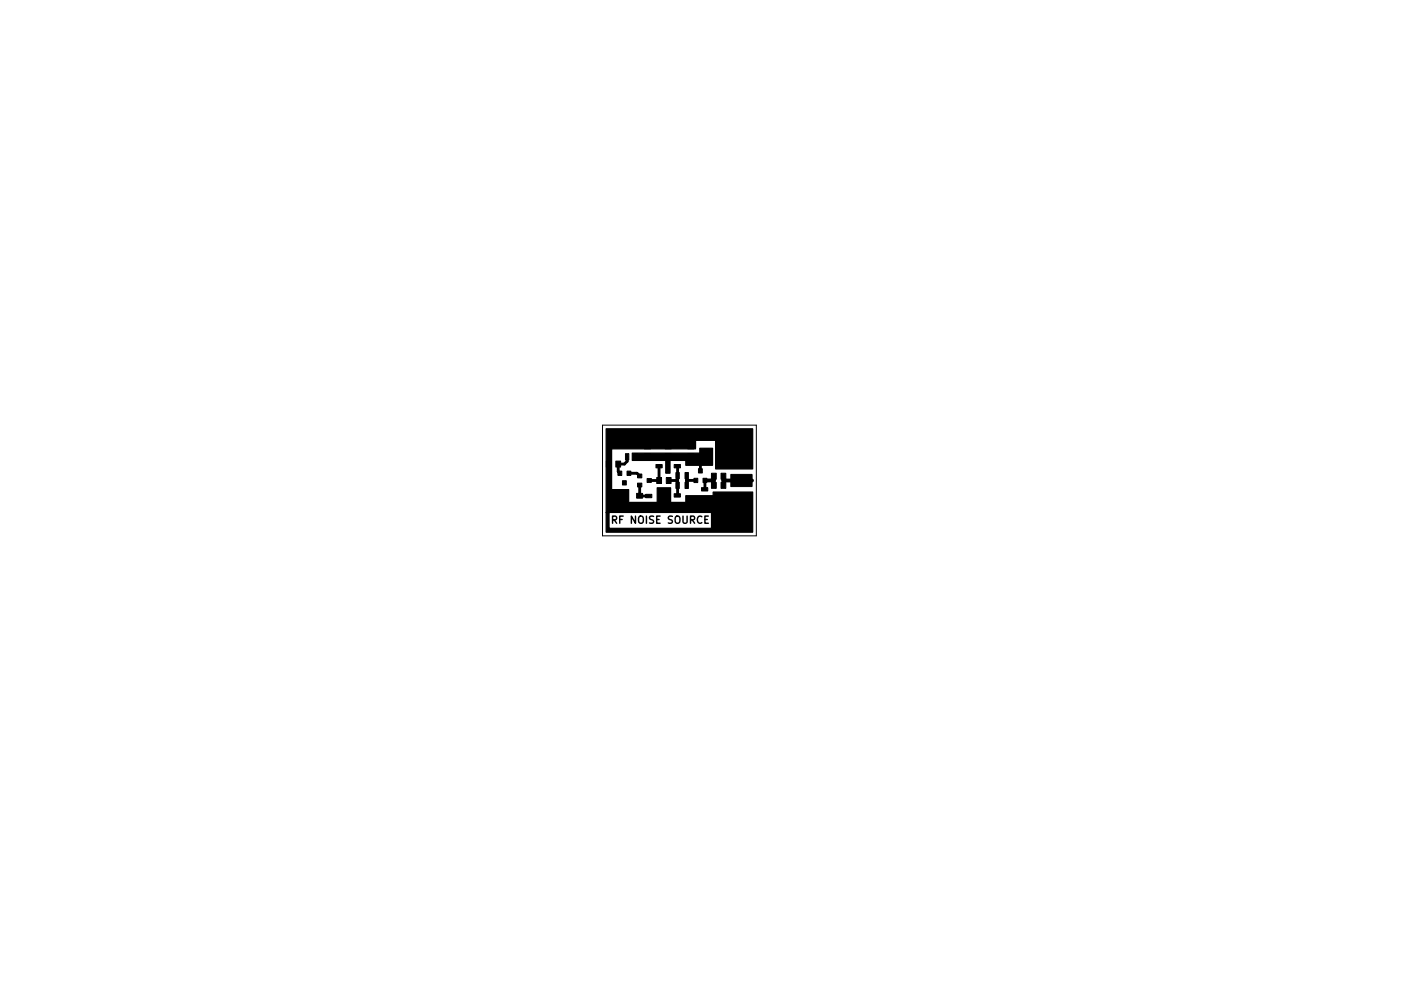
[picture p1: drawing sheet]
<svg xmlns="http://www.w3.org/2000/svg" width="297mm" height="210mm" viewBox="0 0 297 210" stroke-linecap="round" stroke-linejoin="round" font-family="sans-serif">
<defs><g id="words">
<text font-size="2.1" x="128.2" y="109.3">RF NOISE SOURCE</text>
</g></defs>
<path d="M125.9 88.8h32.1v23.1h-32.1z" fill="none" stroke="#000" stroke-width=".21"/>
<g fill="#000" stroke="#000" stroke-width=".21">
<path d="M126.6 96.3h1v1.2h-1zM129.1 98.4h.8v.9h-.8zM128.6 96.3h1v1.2h-1zM131 98.4h.8v.9h-.8zM130.7 94.7h.7v1.3h-.7zM133.2 99h.9v.8h-.9zM132.6 94.7h.7v1.3h-.7zM134.6 94.7h1.3v1h-1.3zM134.6 92.7h1.3v1h-1.3zM137 95.1h1.3v.7h-1.3zM137 97h1.3v.7h-1.3zM138.9 94.7h1.3v1h-1.3z"/>
<path d="M138.9 92.7h1.3v1h-1.3zM140.8 95.1h1.3v.7h-1.3zM140.8 97h1.3v.7h-1.3zM141.2 98.7h.7v1.3h-.7zM143.1 98.7h.7v1.3h-.7zM143.6 94.7h1.3v1h-1.3zM143.6 92.7h1.3v1h-1.3zM145.9 97.9h.8v.9h-.8zM147.1 93.7h1v3h-1zM149.6 90.7h1v3h-1zM152.7 94.6h4.4v2.5h-4.4zM152.7 99.1h4.4v2.5h-4.4z"/>
<path d="M130 100.4h.8v.9h-.8zM133 103h1.2v1h-1.2zM133 105h1.2v1h-1.2zM133.2 100.9h.9v.8h-.9zM134.9 103.2h1.3v.7h-1.3zM134.9 105.1h1.3v.7h-1.3zM135.2 99.9h.9v.8h-.9zM137.2 99.7h1v1.2h-1zM139.2 99.7h1v1.2h-1zM140.8 103.1h1.3v.7h-1.3zM140.8 105h1.3v.7h-1.3zM141.2 100.7h.7v1.3h-.7z"/>
<path d="M143.1 100.7h.7v1.3h-.7zM145 99.9h.8v.9h-.8zM146.5 101.8h1.3v.7h-1.3zM146.5 103.7h1.3v.7h-1.3zM146.9 99.9h.8v.9h-.8zM148.6 98.8h1v1.3h-1zM148.6 100.7h1v1.3h-1zM150.6 98.8h1v1.3h-1zM150.6 100.7h1v1.3h-1zM152.7 103.5h4.4v2.5h-4.4z"/>
</g>
<g fill="none" stroke="#000" stroke-width=".6">
<path d="M131 95.4v.9l-.6 .6h-1.3v1.6l.4 .3M131.4 98.8h1.7l.5 .6M137.7 97.3v3h-2.1M141.5 97.3v2M141.5 99.4v4M143.4 99.4v1.9M144.3 95.2l-.2 .2M147.6 95.2h-1.3v3.1M133.6 101.3v2.2l1.9 .1M139.7 100.3h1.8M143.4 100.3h.1M145.4 100.3h-2"/>
<path d="M147.3 100.3l-.1 1.9"/>
</g>
<path d="M149.1 99.4v1.9M151.1 99.4v1.9M147.3 100.3h.1M149.1 100.2l-.1 .1h-1.7M151.1 100.3h6" fill="none" stroke="#000" stroke-width=".8"/>
<path d="M132.1 94.6h13.9l.2-.1v-.9h2.6v3.5h-5.5l-.1-1h-3.1l-.1 .2v2.5h-.9l-.1-2.7h-6.9zM126.6 89.5h30.6v8.4h-7.7v-5.8l-.1-.2-4 .1-.1 1.7h-17.4l-.1 .1v8.4h3.5l.1 2.7h5.8l.1-3.1h2.8v3l.1 .1h3l.1-1.4h5.6l.1-.8h8.2v8.4h-30.6v-4.1h.6v3.3h21.4v-3.3h-22z" fill="#000" stroke="#000" stroke-width=".25"/>
<use href="#words"/>
</svg>
